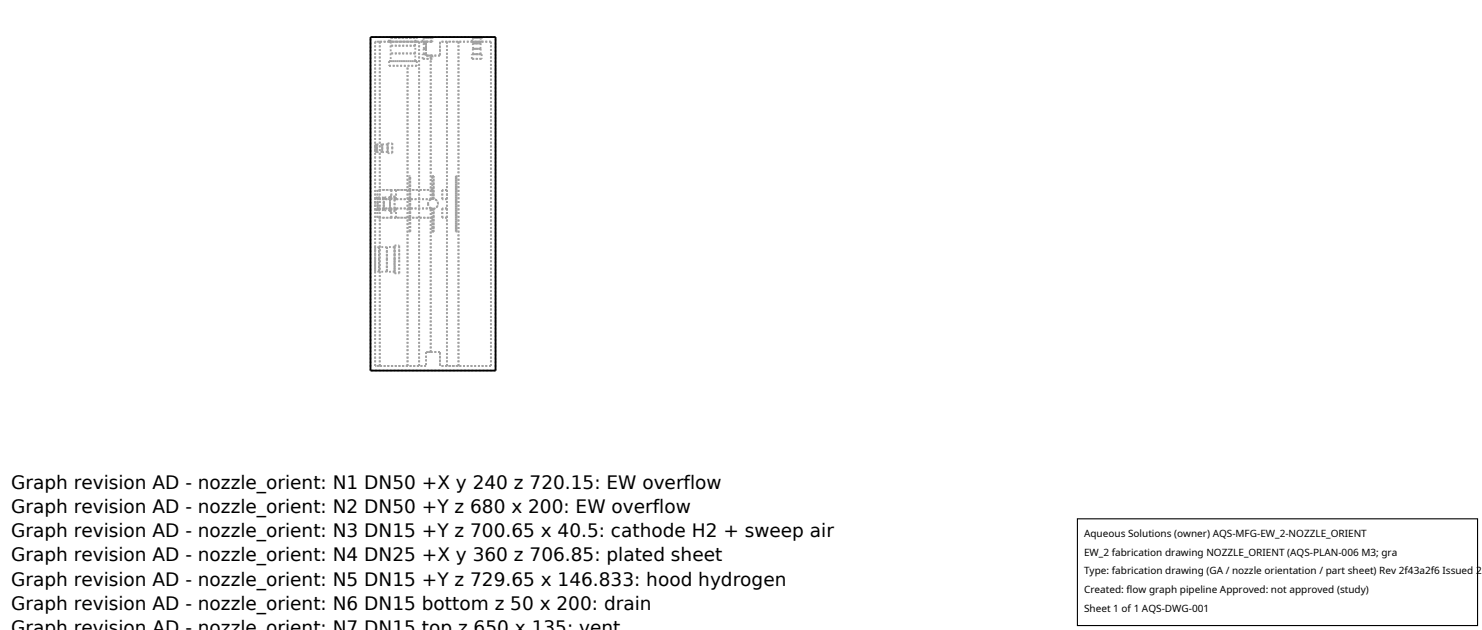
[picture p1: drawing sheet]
<svg xmlns="http://www.w3.org/2000/svg" width="212mm" height="90mm" viewBox="0 0 212 90" stroke-linecap="round" stroke-linejoin="round" font-family="sans-serif">
<defs><g id="words">
<g font-size="2.6">
<text x="1.6" y="69.8">Graph revision AD - nozzle_orient: N1 DN50 +X y 240 z 720.15: EW overflow</text>
<text x="1.6" y="73.3">Graph revision AD - nozzle_orient: N2 DN50 +Y z 680 x 200: EW overflow</text>
<text x="1.6" y="76.7">Graph revision AD - nozzle_orient: N3 DN15 +Y z 700.65 x 40.5: cathode H2 + sweep air</text>
<text x="1.6" y="80.2">Graph revision AD - nozzle_orient: N4 DN25 +X y 360 z 706.85: plated sheet</text>
<text x="1.6" y="83.6">Graph revision AD - nozzle_orient: N5 DN15 +Y z 729.65 x 146.833: hood hydrogen</text>
<text x="1.6" y="87">Graph revision AD - nozzle_orient: N6 DN15 bottom z 50 x 200: drain</text>
<text x="1.6" y="90.5">Graph revision AD - nozzle orient: N7 DN15 top z 650 x 135: vent</text>
</g>
<g font-size="1.4">
<text x="154.8" y="76.6">Aqueous Solutions (owner) AQS-MFG-EW_2-NOZZLE_ORIENT</text>
<text x="154.8" y="79.3">EW_2 fabrication drawing NOZZLE_ORIENT (AQS-PLAN-006 M3; gra</text>
<text x="154.8" y="82">Type: fabrication drawing (GA / nozzle orientation / part sheet) Rev 2f43a2f6 Issued 2</text>
<text x="154.8" y="84.7">Created: flow graph pipeline Approved: not approved (study)</text>
<text x="154.8" y="87.4">Sheet 1 of 1 AQS-DWG-001</text>
</g>
</g></defs>
<g fill="none" stroke="#a0a0a0" stroke-width=".26" stroke-dasharray=".3 .3" stroke-linecap="butt">
<path d="M54.2 6h-.6M55.6 6h3.9M55.6 6v-.7M55.6 5.3h3.9M55.6 9.4h2.6M55.6 8.7v.7M55.6 8.7h.2M55.6 6h-1.4M55.8 5.4h3.5M55.8 7.6v1.1M55.8 6.5v1.1M55.8 6v-.6"/>
<path d="M55.8 6v.5M55.8 6h-.2M55.8 5.4v-.1M55.8 5.3h3.5M58.2 9.4h1.3M59.3 6.5v-.5M59.3 6.5h-3.5M59.3 5.4h-3.5M59.3 5.3h-3.5M59.3 7.6h-3.5M59.3 7.6v-1.1M59.3 8.7h-3.5"/>
<path d="M59.3 8.7v-1.1M59.3 8.7h.2M59.3 5.3v.1M59.3 6h-3.5M59.3 6v-.6M59.5 6h-.2M59.5 5.3h-3.9M59.5 8.7h-3.9M59.5 9.4h-3.9M59.5 8.7v.7M59.5 5.3v.7M59.9 6h-6.3"/>
<path d="M60.4 5.3h1.4M60.4 6v-.7M60.4 6h.5M60.4 7.7h.5M60.4 8.4h1.4M60.4 8.4v-.7M60.5 5.4h1.1M60.5 6.2h.4M60.5 7h.4M60.5 6.2v-.8M60.5 7.7h.4M60.5 5.4v-.1"/>
<path d="M60.5 5.3h1.1M60.5 7v-.8M60.5 7.7v-.7M60.9 6v1.9M60.9 6h-1M60.9 6h-.5M60.9 6h.9M60.9 6h.7M60.9 6.2h-.4M60.9 6.2v-.2M60.9 6v.2M60.9 7h-.4"/>
<path d="M60.9 6.2v.8M60.9 7v-.8M60.9 7.7h-.4M60.9 7v.7M60.9 7.7v-.7M60.9 7.7h-.5M60.9 7.7v.2M60.9 7.9h.9M60.9 6h-1.4M61.5 7.9h1.3M61.5 7.9h-.6M61.6 5.4h-1.1"/>
<path d="M61.6 5.3h-1.1M61.6 5.3v.1M61.6 6h-.7M61.6 6v-.6M61.8 5.3h-1.4M61.8 6h-.9M61.8 8.4h-1.4M61.8 7.9h-.9M61.8 5.3v.7M61.8 7.9v.5M62.8 6v1.9M62.8 7.9h-1.9"/>
<path d="M62.8 7.9v-1.9M63.8 6h-1M65.5 6h-2.7M67.4 5.3h1.4M67.4 6h1.4M67.4 6v-.7M67.4 8.4v-.7M67.4 8.4h1.4M67.4 7.7h1.4M67.5 7h1.2M67.5 6.2h1.2M67.5 5.4h1.2"/>
<path d="M67.6 7.7h1M67.6 7.7l-.1-.7M67.6 7h1M67.6 7l-.1-.8M67.6 6.2h1M67.6 6.2l-.1-.8M67.6 5.4h1M67.6 5.4v-.1M67.6 5.3h1M68.6 7.7h-1M68.6 7h-1M68.6 6.2h-1"/>
<path d="M68.6 5.4h-1M68.6 5.3h-1M68.6 7.7l.1-.7M68.6 7l.1-.8M68.6 6.2l.1-.8M68.6 5.3v.1M68.7 7h-1.2M68.7 6.2h-1.2M68.7 5.4h-1.2M68.8 5.3h-1.4M68.8 6h-1.4M68.8 8.4h-1.4"/>
<path d="M68.8 7.7h-1.4M68.8 5.3v.7M68.8 7.7v.7M70.1 6h-6.3M70.1 6h-4.6M70.8 5.3h-17.9M53.6 21.2v-.6M53.6 20.6v1.1M53.6 21.7v-.5M53.6 29.1v-.9M53.6 28.2v1.8M53.6 30v-.9"/>
<path d="M53.6 37v-1.7M53.6 35.3v3.5M53.6 38.8v-1.8M53.8 21.2v-.6M53.8 20.6v1.1M53.8 21.7v-.5M53.8 20.6h-.2M53.8 21.7h-.2M53.9 28.4v-1.3M53.9 31.1v-1.3M53.9 29.1v-.9M53.9 28.2v1.8"/>
<path d="M53.9 30v-.9M53.9 29.8v-.7M53.9 28.4v-.2M53.9 30v-.2M53.9 29.1v-.7M53.9 29.8h.5M53.9 28.2h-.3M53.9 30h-.3M54.2 37v-1.7M54.2 35.3v3.5M54.2 38.8v-1.8M54.2 35.3h-.6"/>
<path d="M54.2 38.8h-.6M54.4 28.4h-.5M54.4 29.8h-.5M54.6 21.2v-.6M54.6 20.6v1.1M54.6 21.7v-.5M54.6 20.6h-.8M54.6 21.7h-.8M54.8 29.1v-.9M54.8 28.2v1.8M54.8 30v-.9M54.8 29.8v-.7"/>
<path d="M54.8 28.4v-.2M54.8 30v-.2M54.8 29.1v-.7M54.8 29.8h.5M54.8 29.8h-.4M54.8 28.4h-.4M54.8 28.2h-.9M54.8 30h-.9M55.3 37v-1.7M55.3 35.3v3.5M55.3 38.8v-1.8M55.3 35.3h-1.1"/>
<path d="M55.3 38.8h-1.1M55.3 28.4h-.5M55.3 29.8h-.5M55.4 21.2v-.6M55.4 20.6v1.1M55.4 21.7v-.5M55.4 21.2v-.7M55.4 20.5v1.4M55.4 21.9v-.7M55.4 20.6h-.8M55.4 21.7h-.8M55.4 21.9h.6"/>
<path d="M55.4 20.5h.6M55.7 29.1v-.9M55.7 28.2v1.8M55.7 30v-.9M55.7 29.8v-1.4M55.7 28.4v-.2M55.7 28.2v-.2M55.7 28v2.2M55.7 30.2v-.2M55.7 30v-.2M55.7 30h.7M55.7 28.2h.7"/>
<path d="M55.7 29.8h.7M55.7 28.4h.7M55.7 29.8h-.4M55.7 28.4h-.4M55.7 28.2h-.9M55.7 30h-.9M55.7 30.2h.7M55.7 28h.7M55.9 31.1v-1.3M55.9 28.4v-1.3M55.9 27.1h-2M55.9 28.4h-2"/>
<path d="M55.9 31.1h-2M55.9 29.8h-2M56 21.2v-.7M56 20.5v1.4M56 21.9v-.7M56.4 37v-1.7M56.4 35.3v3.5M56.4 38.8v-1.8M56.4 37v-2M56.4 35v4M56.4 39v-2M56.4 28.2v-.2"/>
<path d="M56.4 28v2.2M56.4 30.2v-.2M56.4 29.8v-1.4M56.4 28.4v-.2M56.4 30v-.2M56.4 35.3h-1.1M56.4 38.8h-1.1M56.4 39h.6M56.4 35h.6M56.6 29.8h-.7M56.6 31.1v-1.3M56.6 31.1h-.7"/>
<path d="M56.6 27.1h-.7M56.6 28.4v-1.3M56.6 28.4h-.7M57 37v-2M57 35v4M57 39v-2M58.5 27.1h-1.9M58.5 28.4h-1.9M58.5 28.4v-1.3M58.5 33.1v-2M58.5 31.1v-1.3M58.5 29.8v-1.4"/>
<path d="M58.5 27.1v-2M58.5 33.1v-8M58.5 25.1h.1M58.5 29.8h-1.9M58.5 31.1h-1.9M58.5 33.1h.1M58.6 25.1h-.1M58.6 33.1v-2M58.6 31.1v-1.3M58.6 29.8v-1.4M58.6 28.4v-1.3M58.6 27.1v-2"/>
<path d="M58.6 33.1v-8M58.6 27.1h-.1M58.6 28.4h-.1M58.6 29.8h-.1M58.6 31.1h-.1M58.6 33.1h-.1M61.1 29.1l.2 .4 .2 .2M61.1 29.1l.2 .5 .5 .2 .5-.2 .3-.5-.2-.5-.5-.2-.5 .2-.3 .5M61.5 28.5l-.2 .2-.2 .4M61.5 29.7l.2 .1M61.5 28.5v-20.6M61.6 29.8h.2"/>
<path d="M61.6 29.8h.1M61.6 29.8h-3M61.6 29.8h-5.2M61.6 28.4h-5.2M61.6 28.4h-3M61.7 28.4l-.2 .1M61.7 28.4h-.1M61.7 27.1h-3.1M61.7 31.1h-3.1M61.7 33.1v-2M61.7 31.1v-1.3M61.7 29.8v3.3"/>
<path d="M61.7 27.1v-2M61.7 28.4v-1.3M61.7 25.1v3.3M61.8 28.4h-.2M61.8 29.8h.1M61.8 27.1h-.1M61.8 27.1h-7.9M61.8 31.1h-.1M61.8 31.1h-7.9M61.8 31.1v-1.3M61.8 28.4v-1.3M61.9 28.4h-.1"/>
<path d="M61.9 29.8l.5-.2 .2-.5-.2-.5-.5-.2M61.9 33.1h-.2M61.9 33.1v-3.3M61.9 29.8v3.3M61.9 28.4v-3.3M61.9 25.1v3.3M61.9 25.1h-.2M63.2 31.1v-1.3M63.2 28.4v-1.3M63.8 31.1v-1.3M63.8 29.8h-.6M63.8 31.1h-.6"/>
<path d="M63.8 28.4v-1.3M63.8 27.1h-.6M63.8 28.4h-.6M65.1 25.1v8M65.1 33.1v-8M65.2 25.1v8M65.2 25.1h-.1M65.2 33.1h-.1M65.2 33.1v-8M52.9 52.9v-47.6M53.6 52.3v-46.3M54.2 52.3h-.6"/>
<path d="M54.2 52.3v-46.3M58.2 52.3v-42.9M58.2 52.3h-4M59.9 52.3v-46.3M59.9 52.3h-6.3M60.9 52.3h-1M60.9 50.3v2M60.9 52.3h-2.7M61.5 50.3h1.3M61.5 50.3h-.6M61.5 50.3v-20.6M62.8 50.3h-1.9"/>
<path d="M62.8 50.3v2M62.8 52.3v-2M63.8 52.3h-1M63.8 52.3v-46.3M65.5 52.3v-46.3M65.5 52.3h-2.7M70.1 52.3v-46.3M70.1 52.3h-6.3M70.1 52.3h-4.6M70.8 52.9v-47.6M70.8 52.9h-17.9"/>
</g>
<path d="M52.9 5.3h17.9v47.6h-17.9z" fill="none" stroke="#000" stroke-width=".26"/>
<path d="M153.9 74.1h57.1v15.2h-57.1z" fill="#fff" stroke="#000" stroke-width=".16"/>
<use href="#words"/>
</svg>
